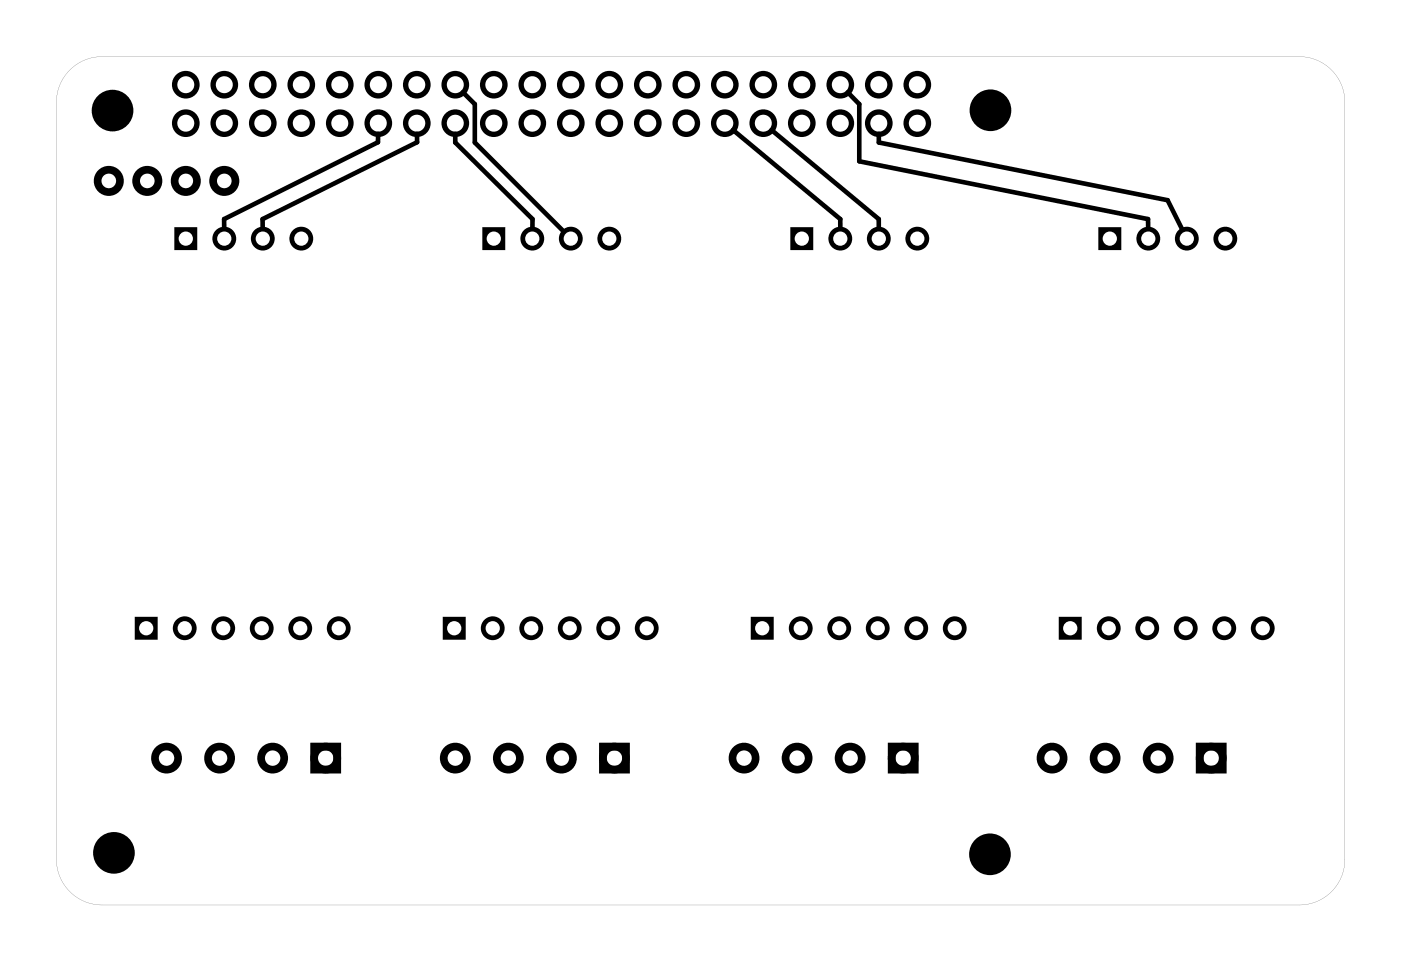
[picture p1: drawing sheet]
<svg xmlns="http://www.w3.org/2000/svg" width="92mm" height="63mm" viewBox="0 0 92 63" stroke-linecap="round" stroke-linejoin="round" font-family="sans-serif">
<g fill="#000">
<path d="M11.5 15v1.5h1.5v-1.5zM11.8 15.8a.47 .47 0 0 1 .9 0 .47 .47 0 0 1-.9 0z"/>
<path d="M14 15.8a.8 .8 0 0 0 1.6 0 .8 .8 0 0 0-1.6 0zM14.3 15.8a.5 .5 0 0 1 1 0 .5 .5 0 0 1-1 0z"/>
<path d="M16.6 15.8a.79 .79 0 0 0 1.5 0 .79 .79 0 0 0-1.5 0zM16.9 15.8a.47 .47 0 0 1 .9 0 .47 .47 0 0 1-.9 0z"/>
<path d="M19.1 15.8a.8 .8 0 0 0 1.6 0 .8 .8 0 0 0-1.6 0zM19.4 15.8a.47 .47 0 0 1 .9 0 .47 .47 0 0 1-.9 0z"/>
<path d="M31.8 15v1.5h1.5v-1.5zM32.1 15.8a.47 .47 0 0 1 .9 0 .47 .47 0 0 1-.9 0z"/>
<path d="M34.3 15.8a.8 .8 0 0 0 1.6 0 .8 .8 0 0 0-1.6 0zM34.6 15.8a.5 .5 0 0 1 1 0 .5 .5 0 0 1-1 0z"/>
<path d="M36.9 15.8a.79 .79 0 0 0 1.5 0 .79 .79 0 0 0-1.5 0zM37.2 15.8a.47 .47 0 0 1 .9 0 .47 .47 0 0 1-.9 0z"/>
<path d="M39.4 15.8a.8 .8 0 0 0 1.6 0 .8 .8 0 0 0-1.6 0zM39.7 15.8a.5 .5 0 0 1 1 0 .5 .5 0 0 1-1 0z"/>
<path d="M52.1 15v1.5h1.6v-1.5zM52.4 15.8a.5 .5 0 0 1 1 0 .5 .5 0 0 1-1 0z"/>
<path d="M54.7 15.8a.79 .79 0 0 0 1.5 0 .79 .79 0 0 0-1.5 0zM55 15.8a.47 .47 0 0 1 .9 0 .47 .47 0 0 1-.9 0z"/>
<path d="M57.2 15.8a.8 .8 0 0 0 1.6 0 .8 .8 0 0 0-1.6 0zM57.5 15.8a.47 .47 0 0 1 .9 0 .47 .47 0 0 1-.9 0z"/>
<path d="M59.7 15.8a.8 .8 0 0 0 1.6 0 .8 .8 0 0 0-1.6 0zM60 15.8a.5 .5 0 0 1 1 0 .5 .5 0 0 1-1 0z"/>
<path d="M72.5 15v1.5h1.5v-1.5zM72.7 15.8a.5 .5 0 0 1 1 0 .5 .5 0 0 1-1 0z"/>
<path d="M75 15.8a.79 .79 0 0 0 1.5 0 .79 .79 0 0 0-1.5 0zM75.3 15.8a.47 .47 0 0 1 .9 0 .47 .47 0 0 1-.9 0z"/>
<path d="M77.5 15.8a.8 .8 0 0 0 1.6 0 .8 .8 0 0 0-1.6 0zM77.8 15.8a.5 .5 0 0 1 1 0 .5 .5 0 0 1-1 0z"/>
<path d="M80.1 15.8a.79 .79 0 0 0 1.5 0 .79 .79 0 0 0-1.5 0zM80.4 15.8a.47 .47 0 0 1 .9 0 .47 .47 0 0 1-.9 0z"/>
<path d="M4.4 4.9l-.4 .5-.2 .7-.1 .6v50a3 3 0 0 0 3 3h79a3 3 0 0 0 3-3v-50a3 3 0 0 0-3-3h-79a2.99 2.99 0 0 0-2.3 1.2zM4.4 4.9a3 3 0 0 1 2.3-1.2h79a3 3 0 0 1 3 3v50a3 3 0 0 1-3 3h-79a3 3 0 0 1-3-3v-50l.1-.6 .2-.7z"/>
<path d="M8.9 40.7v1.5h1.5v-1.5zM9.2 41.5a.47 .47 0 0 1 .9 0 .47 .47 0 0 1-.9 0z"/>
<path d="M11.4 41.5a.8 .8 0 0 0 1.6 0 .8 .8 0 0 0-1.6 0zM11.7 41.5a.5 .5 0 0 1 1 0 .5 .5 0 0 1-1 0z"/>
<path d="M13.9 41.5a.8 .8 0 0 0 1.6 0 .8 .8 0 0 0-1.6 0zM14.3 41.5a.47 .47 0 0 1 .9 0 .47 .47 0 0 1-.9 0z"/>
<path d="M16.5 41.5a.8 .8 0 0 0 1.6 0 .8 .8 0 0 0-1.6 0zM16.8 41.5a.47 .47 0 0 1 .9 0 .47 .47 0 0 1-.9 0z"/>
<path d="M19 41.5a.8 .8 0 0 0 1.6 0 .8 .8 0 0 0-1.6 0zM19.3 41.5a.5 .5 0 0 1 1 0 .5 .5 0 0 1-1 0z"/>
<path d="M21.6 41.5a.79 .79 0 0 0 1.5 0 .79 .79 0 0 0-1.5 0zM21.9 41.5a.47 .47 0 0 1 .9 0 .47 .47 0 0 1-.9 0z"/>
<path d="M29.2 40.7v1.5h1.5v-1.5zM29.5 41.5a.47 .47 0 0 1 .9 0 .47 .47 0 0 1-.9 0z"/>
<path d="M31.7 41.5a.8 .8 0 0 0 1.6 0 .8 .8 0 0 0-1.6 0zM32 41.5a.5 .5 0 0 1 1 0 .5 .5 0 0 1-1 0z"/>
<path d="M34.3 41.5a.79 .79 0 0 0 1.5 0 .79 .79 0 0 0-1.5 0zM34.6 41.5a.47 .47 0 0 1 .9 0 .47 .47 0 0 1-.9 0z"/>
<path d="M36.8 41.5a.8 .8 0 0 0 1.6 0 .8 .8 0 0 0-1.6 0zM37.1 41.5a.5 .5 0 0 1 1 0 .5 .5 0 0 1-1 0z"/>
<path d="M39.3 41.5a.8 .8 0 0 0 1.6 0 .8 .8 0 0 0-1.6 0zM39.7 41.5a.47 .47 0 0 1 .9 0 .47 .47 0 0 1-.9 0z"/>
<path d="M41.9 41.5a.8 .8 0 0 0 1.6 0 .8 .8 0 0 0-1.6 0zM42.2 41.5a.47 .47 0 0 1 .9 0 .47 .47 0 0 1-.9 0z"/>
<path d="M49.5 40.7v1.5h1.5v-1.5zM49.8 41.5a.5 .5 0 0 1 1 0 .5 .5 0 0 1-1 0z"/>
<path d="M52 41.5a.8 .8 0 0 0 1.6 0 .8 .8 0 0 0-1.6 0zM52.4 41.5a.47 .47 0 0 1 .9 0 .47 .47 0 0 1-.9 0z"/>
<path d="M54.6 41.5a.8 .8 0 0 0 1.6 0 .8 .8 0 0 0-1.6 0zM54.9 41.5a.47 .47 0 0 1 .9 0 .47 .47 0 0 1-.9 0z"/>
<path d="M57.1 41.5a.8 .8 0 0 0 1.6 0 .8 .8 0 0 0-1.6 0zM57.4 41.5a.5 .5 0 0 1 1 0 .5 .5 0 0 1-1 0z"/>
<path d="M59.7 41.5a.79 .79 0 0 0 1.5 0 .79 .79 0 0 0-1.5 0zM60 41.5a.47 .47 0 0 1 .9 0 .47 .47 0 0 1-.9 0z"/>
<path d="M62.2 41.5a.8 .8 0 0 0 1.6 0 .8 .8 0 0 0-1.6 0zM62.5 41.5a.5 .5 0 0 1 1 0 .5 .5 0 0 1-1 0z"/>
<path d="M69.8 40.7v1.5h1.6v-1.5zM70.1 41.5a.5 .5 0 0 1 1 0 .5 .5 0 0 1-1 0z"/>
<path d="M72.4 41.5a.79 .79 0 0 0 1.5 0 .79 .79 0 0 0-1.5 0zM72.7 41.5a.47 .47 0 0 1 .9 0 .47 .47 0 0 1-.9 0z"/>
<path d="M74.9 41.5a.8 .8 0 0 0 1.6 0 .8 .8 0 0 0-1.6 0zM75.2 41.5a.5 .5 0 0 1 1 0 .5 .5 0 0 1-1 0z"/>
<path d="M77.4 41.5a.8 .8 0 0 0 1.6 0 .8 .8 0 0 0-1.6 0zM77.8 41.5a.47 .47 0 0 1 .9 0 .47 .47 0 0 1-.9 0z"/>
<path d="M80 41.5a.8 .8 0 0 0 1.6 0 .8 .8 0 0 0-1.6 0zM80.3 41.5a.47 .47 0 0 1 .9 0 .47 .47 0 0 1-.9 0z"/>
<path d="M82.5 41.5a.8 .8 0 0 0 1.6 0 .8 .8 0 0 0-1.6 0zM82.8 41.5a.5 .5 0 0 1 1 0 .5 .5 0 0 1-1 0z"/>
</g>
<g fill="none" stroke="#000" stroke-width=".51">
<path d="M20.7 49.3h1.5v1.5h-1.5zM39.8 49.3h1.5v1.5h-1.5zM58.8 49.3h1.5v1.5h-1.5zM79.1 49.3h1.6v1.5h-1.6z"/>
<circle cx="7.2" cy="11.9" r=".74"/>
<circle cx="9.7" cy="11.9" r=".74"/>
<circle cx="12.3" cy="11.9" r=".74"/>
<circle cx="14.8" cy="11.9" r=".74"/>
<circle cx="11" cy="50" r=".76"/>
<circle cx="14.5" cy="50" r=".76"/>
<circle cx="18" cy="50" r=".76"/>
<circle cx="21.5" cy="50" r=".76"/>
<circle cx="30" cy="50" r=".76"/>
<circle cx="33.5" cy="50" r=".76"/>
<circle cx="37" cy="50" r=".76"/>
<circle cx="40.5" cy="50" r=".76"/>
<circle cx="49.1" cy="50" r=".76"/>
<circle cx="52.6" cy="50" r=".76"/>
<circle cx="56.1" cy="50" r=".76"/>
<circle cx="59.6" cy="50" r=".76"/>
<circle cx="69.4" cy="50" r=".76"/>
<circle cx="72.9" cy="50" r=".76"/>
<circle cx="76.4" cy="50" r=".76"/>
<circle cx="79.9" cy="50" r=".76"/>
</g>
<g fill="none" stroke="#000" stroke-width=".35">
<circle cx="12.3" cy="8.1" r=".74"/>
<circle cx="12.3" cy="5.6" r=".74"/>
<circle cx="14.8" cy="8.1" r=".74"/>
<circle cx="14.8" cy="5.6" r=".74"/>
<circle cx="17.3" cy="8.1" r=".74"/>
<circle cx="17.3" cy="5.6" r=".74"/>
<circle cx="19.9" cy="8.1" r=".74"/>
<circle cx="19.9" cy="5.6" r=".74"/>
<circle cx="22.4" cy="8.1" r=".74"/>
<circle cx="22.4" cy="5.6" r=".74"/>
<circle cx="25" cy="8.1" r=".74"/>
<circle cx="25" cy="5.6" r=".74"/>
<circle cx="27.5" cy="8.1" r=".74"/>
<circle cx="27.5" cy="5.6" r=".74"/>
<circle cx="30" cy="8.1" r=".74"/>
<circle cx="30" cy="5.6" r=".74"/>
<circle cx="32.6" cy="8.1" r=".74"/>
<circle cx="32.6" cy="5.6" r=".74"/>
<circle cx="35.1" cy="8.1" r=".74"/>
<circle cx="35.1" cy="5.6" r=".74"/>
<circle cx="37.7" cy="8.1" r=".74"/>
<circle cx="37.7" cy="5.6" r=".74"/>
<circle cx="40.2" cy="8.1" r=".74"/>
<circle cx="40.2" cy="5.6" r=".74"/>
<circle cx="42.7" cy="8.1" r=".74"/>
<circle cx="42.7" cy="5.6" r=".74"/>
<circle cx="45.3" cy="8.1" r=".74"/>
<circle cx="45.3" cy="5.6" r=".74"/>
<circle cx="47.8" cy="8.1" r=".74"/>
<circle cx="47.8" cy="5.6" r=".74"/>
<circle cx="50.4" cy="8.1" r=".74"/>
<circle cx="50.4" cy="5.6" r=".74"/>
<circle cx="52.9" cy="8.1" r=".74"/>
<circle cx="52.9" cy="5.6" r=".74"/>
<circle cx="55.4" cy="8.1" r=".74"/>
<circle cx="55.4" cy="5.6" r=".74"/>
<circle cx="58" cy="8.1" r=".74"/>
<circle cx="58" cy="5.6" r=".74"/>
<circle cx="60.5" cy="8.1" r=".74"/>
<circle cx="60.5" cy="5.6" r=".74"/>
</g>
<g fill="#000">
<circle cx="7.4" cy="7.3" r="1.38"/>
<circle cx="65.3" cy="7.3" r="1.38"/>
<circle cx="7.5" cy="56.3" r="1.38"/>
<circle cx="65.3" cy="56.4" r="1.38"/>
</g>
<path d="M24.9 8.8v.6l-10.1 5.1v.5M27.5 8.8v.6l-10.2 5.1v.5M30 8.8v.6l5.1 5.1v.5M30.5 6.1l.8 .8v2.5l5.8 5.8M48.4 8.6l7 5.9v.5M50.9 8.6l7.1 5.9v.5M55.9 6.1l.8 .8v3.7l19 3.9v.5M58 8.8v.6l19 3.8 1 1.9" fill="none" stroke="#000" stroke-width=".3"/>
</svg>
